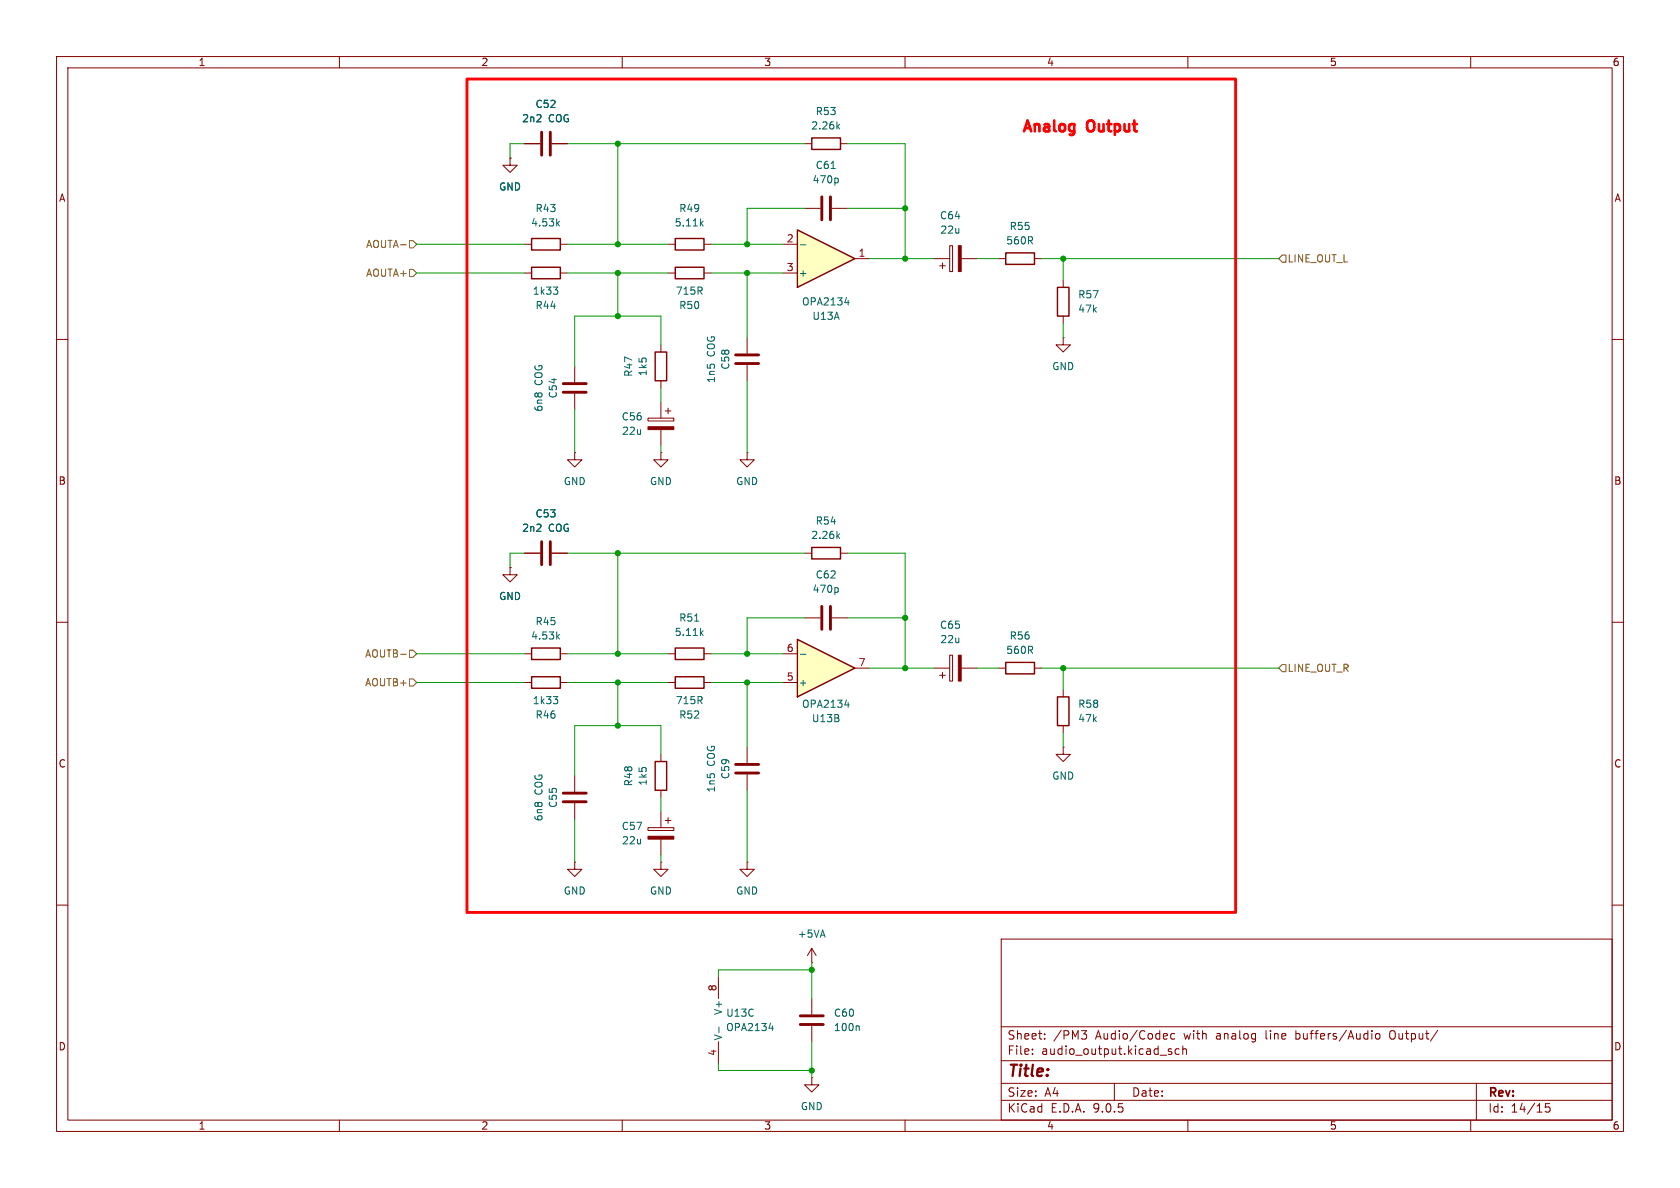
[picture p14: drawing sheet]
<svg xmlns="http://www.w3.org/2000/svg" width="297mm" height="210mm" viewBox="0 0 297 210" stroke-linecap="round" stroke-linejoin="round" font-family="sans-serif">
<defs><g id="words">
<text font-size="2.8" fill="#840000" x="178" y="190.9">Title:</text>
<g font-size="2.7" fill="#f00">
<text x="180.3" y="24">Analog</text>
<text x="192.3" y="24">Output</text>
</g>
<g font-size="2.1" fill="#840000">
<text x="178" y="184">Sheet:</text>
<text x="186.2" y="184">/PM3</text>
<text x="193.7" y="184">Audio/Codec</text>
<text x="209.5" y="184">with</text>
<text x="215.3" y="184">analog</text>
<text x="224.1" y="184">line</text>
<text x="229.6" y="184">buffers/Audio</text>
<text x="246.4" y="184">Output/</text>
<text x="178" y="186.7">File:</text>
<text x="184.1" y="186.7">audio_output.kicad_sch</text>
<text x="178" y="196.9">KiCad</text>
<text x="178" y="194.1">Size:</text>
<text x="184.7" y="194.1">A4</text>
<text x="185.7" y="196.9">E.D.A.</text>
<text x="193.3" y="196.9">9.0.5</text>
<text x="200" y="194.1">Date:</text>
<text x="263" y="194.3">Rev:</text>
<text x="263" y="196.9">Id:</text>
<text x="267.1" y="196.9">14/15</text>
</g>
<g font-size="1.8" fill="#840000">
<text x="35" y="11.9">1</text>
<text x="85" y="11.9">2</text>
<text x="135" y="11.9">3</text>
<text x="185" y="11.9">4</text>
<text x="235" y="11.9">5</text>
<text x="285" y="11.9">6</text>
<text x="10.3" y="35.9">A</text>
<text x="285.3" y="35.9">A</text>
<text x="10.3" y="85.9">B</text>
<text x="285.3" y="85.9">B</text>
<text x="10.3" y="135.9">C</text>
<text x="285.3" y="135.9">C</text>
<text x="10.3" y="185.9">D</text>
<text x="285.3" y="185.9">D</text>
<text x="35" y="199.9">1</text>
<text x="85" y="199.9">2</text>
<text x="135" y="199.9">3</text>
<text x="185" y="199.9">4</text>
<text x="235" y="199.9">5</text>
<text x="285" y="199.9">6</text>
</g>
<g font-size="1.8" fill="#006464">
<text x="92.2" y="21.8">2n2</text>
<text x="94.6" y="19.3">C52</text>
<text x="97" y="21.8">COG</text>
<text x="143.3" y="23.1">2.26k</text>
<text x="144.1" y="20.5">R53</text>
<text x="88.1" y="33.9">GND</text>
<text x="143.6" y="32.6">470p</text>
<text x="144.1" y="30.1">C61</text>
<text x="93.8" y="40.2">4.53k</text>
<text x="94.6" y="37.7">R43</text>
<text x="119.2" y="40.2">5.11k</text>
<text x="120" y="37.7">R49</text>
<text x="166.1" y="39">C64</text>
<text x="166.1" y="41.5">22u</text>
<text x="178.4" y="40.9">R55</text>
<text x="177.8" y="43.4">560R</text>
<text x="94.1" y="52.3">1k33</text>
<text x="119.4" y="52.3">715R</text>
<text x="141.1" y="49.1">+</text>
<text x="190.5" y="52.9">R57</text>
<text x="94.6" y="54.8">R44</text>
<text x="120" y="54.8">R50</text>
<text x="141.7" y="54.2">OPA2134</text>
<text x="143.5" y="56.7">U13A</text>
<text x="190.5" y="55.5">47k</text>
<text x="126.6" y="63.1" transform="rotate(-90 126.6 63.1)">COG</text>
<text x="129.1" y="65.4" transform="rotate(-90 129.1 65.4)">C58</text>
<text x="185.9" y="65.6">GND</text>
<text x="96.1" y="68.1" transform="rotate(-90 96.1 68.1)">COG</text>
<text x="98.7" y="70.5" transform="rotate(-90 98.7 70.5)">C54</text>
<text x="112" y="66.7" transform="rotate(-90 112 66.7)">R47</text>
<text x="114.5" y="66.6" transform="rotate(-90 114.5 66.6)">1k5</text>
<text x="126.6" y="67.8" transform="rotate(-90 126.6 67.8)">1n5</text>
<text x="96.1" y="72.9" transform="rotate(-90 96.1 72.9)">6n8</text>
<text x="109.8" y="74.5">C56</text>
<text x="109.9" y="77.1">22u</text>
<text x="99.6" y="86">GND</text>
<text x="114.8" y="86">GND</text>
<text x="130" y="86">GND</text>
<text x="92.2" y="94.2">2n2</text>
<text x="94.6" y="91.7">C53</text>
<text x="97" y="94.2">COG</text>
<text x="143.3" y="95.5">2.26k</text>
<text x="144.1" y="92.9">R54</text>
<text x="88.1" y="106.3">GND</text>
<text x="143.6" y="105">470p</text>
<text x="144.1" y="102.5">C62</text>
<text x="93.8" y="113.3">4.53k</text>
<text x="94.6" y="110.7">R45</text>
<text x="119.2" y="112.6">5.11k</text>
<text x="120" y="110.1">R51</text>
<text x="166.1" y="111.4">C65</text>
<text x="166.1" y="113.9">22u</text>
<text x="178.4" y="113.3">R56</text>
<text x="177.8" y="115.8">560R</text>
<text x="94.1" y="124.7">1k33</text>
<text x="119.4" y="124.7">715R</text>
<text x="141.1" y="121.5">+</text>
<text x="141.7" y="125.3">OPA2134</text>
<text x="190.5" y="125.3">R58</text>
<text x="94.6" y="127.2">R46</text>
<text x="120" y="127.2">R52</text>
<text x="143.4" y="127.9">U13B</text>
<text x="190.5" y="127.9">47k</text>
<text x="126.6" y="135.5" transform="rotate(-90 126.6 135.5)">COG</text>
<text x="129.1" y="137.8" transform="rotate(-90 129.1 137.8)">C59</text>
<text x="96.1" y="140.5" transform="rotate(-90 96.1 140.5)">COG</text>
<text x="98.7" y="142.9" transform="rotate(-90 98.7 142.9)">C55</text>
<text x="112" y="139.1" transform="rotate(-90 112 139.1)">R48</text>
<text x="114.5" y="139" transform="rotate(-90 114.5 139)">1k5</text>
<text x="126.6" y="140.2" transform="rotate(-90 126.6 140.2)">1n5</text>
<text x="185.9" y="138">GND</text>
<text x="96.1" y="145.3" transform="rotate(-90 96.1 145.3)">6n8</text>
<text x="109.8" y="146.9">C57</text>
<text x="109.9" y="149.5">22u</text>
<text x="99.6" y="158.3">GND</text>
<text x="114.8" y="158.3">GND</text>
<text x="130" y="158.3">GND</text>
<text x="140.9" y="166">+5VA</text>
<text x="127.9" y="179.5" transform="rotate(-90 127.9 179.5)">V+</text>
<text x="128.3" y="179.9">U13C</text>
<text x="147.3" y="179.9">C60</text>
<text x="127.9" y="184" transform="rotate(-90 127.9 184)">V-</text>
<text x="128.3" y="182.5">OPA2134</text>
<text x="147.3" y="182.5">100n</text>
<text x="141.5" y="196.4">GND</text>
</g>
<g font-size="1.8" fill="#725600">
<text x="64.6" y="44">AOUTA-</text>
<text x="227.5" y="46.6">LINE_OUT_L</text>
<text x="64.6" y="49.1">AOUTA+</text>
<text x="64.4" y="116.4">AOUTB-</text>
<text x="227.5" y="119">LINE_OUT_R</text>
<text x="64.4" y="121.5">AOUTB+</text>
</g>
<g font-size="1.8" fill="#a90000">
<text x="139" y="42.9">2</text>
<text x="151.7" y="45.5">1</text>
<text x="139" y="48">3</text>
<text x="139" y="115.3">6</text>
<text x="151.7" y="117.9">7</text>
<text x="139" y="120.4">5</text>
<text x="126.7" y="175.3" transform="rotate(-90 126.7 175.3)">8</text>
<text x="126.7" y="186.8" transform="rotate(-90 126.7 186.8)">4</text>
</g>
</g></defs>
<g fill="none" stroke="#840000" stroke-width=".18">
<path d="M10 10h277v190h-277zM12 12h273v186h-273zM60 10v2M110 10v2M160 10v2M210 10v2M260 10v2M92.7 25.4h2.8M97.5 25.4h2.8M142.2 25.4h1.3M148.6 25.4h1.3M10 60h2"/>
<path d="M101.6 64.8v2.8M101.6 69.6v2.8M114.6 73.9h4.5v.5h-4.5zM116.8 71.1v2.8M116.8 75.9v2.8M117.6 72.6h1M118.1 72.1v1.1M285 60h2M10 110h2M285 110h2M10 160h2M177 166h108v32h-108z"/>
<path d="M285 160h2M60 198v2M110 198v2M160 198v2M177 194.5h108M177 191.5h108M177 187.5h108M177 181.5h108M182.5 186.3v.1M182.5 185.5v.1M184.7 183.6v.1M184.7 182.8v.1"/>
<path d="M191.2 182.2h.9l-.5 .6 .4 .1 .1 .5-.3 .3h-.4M197 191.5v3M206.6 185.8l.5 .2 .1 .2-.2 .2-.5-.1M206.6 185.5h.5M207.7 182.8l-.5-.1-.2 .3v.4l.1 .2h.6M208.5 185.5l-.5-.1-.3 .3v.4l.2 .2h.6M209.1 185.5l.2-.1 .4 .1v.9M209.1 184.9v1.5M210 198v2M242.5 182.2v.1M243.3 182.8l.4-.1 .3 .3v.4l-.3 .3-.4-.1-.1-.2v-.4zM245.7 182.4v1.1"/>
<path d="M254.2 182.1l-1.3 2M260 198v2M261 191.5v6.5M274 195.1h-.8v.7l.2-.1h.5l.1 .3v.5l-.3 .1-.5-.1"/>
</g>
<path d="M95.8 23.4v4M97.3 23.4v4M99.6 69.3h4M99.6 67.8h4" fill="none" stroke="#840000" stroke-width=".51"/>
<path d="M114.6 75.4h4.5v.5h-4.5z" fill="#840000" stroke="#840000" stroke-width=".18"/>
<path d="M143.5 24.4h5.1v2h-5.1z" fill="none" stroke="#840000" stroke-width=".25"/>
<path d="M148.1 22.3l.3 .5M148.4 22l-.4 .4" fill="none" stroke="#006464" stroke-width=".18"/>
<path d="M141 40.6l10.1 5.1-10.1 5.1z" fill="#ffffc2"/>
<path d="M94 47.2h5.1v2.1h-5.1zM94 42.2h5.1v2h-5.1zM141 40.6l10.1 5.1-10.1 5.1zM177.8 44.7h5.1v2h-5.1zM186.9 50.8h2.1v5.1h-2.1zM143.5 96.8h5.1v2h-5.1zM94 114.6h5.1v2h-5.1zM94 119.6h5.1v2.1h-5.1zM186.9 123.2h2.1v5.1h-2.1z" fill="none" stroke="#840000" stroke-width=".25"/>
<g fill="none" stroke="#840000" stroke-width=".18">
<path d="M142.2 36.8h2.8M147.1 36.8h2.8M92.7 48.3h1.3M92.7 43.2h1.3M99.1 48.3h1.2M99.1 43.2h1.2M138.4 48.3h2.6M138.4 43.2h2.6M151.1 45.7h2.6M176.5 45.7h1.3M182.9 45.7h1.2M188 59.7v1.3h1.2l-1.2 1.2-1.3-1.2h1.3"/>
<path d="M188 59.7h.1M188 49.5v1.3M188 55.9v1.3M132.1 80v1.3h1.2l-1.2 1.3-1.3-1.3h1.3M132.1 80h.1M142.2 97.8h1.3M148.6 97.8h1.3M92.7 115.6h1.3M99.1 115.6h1.2M92.7 120.7h1.3M99.1 120.7h1.2M101.6 137.2v2.8"/>
<path d="M188 132.1v1.3h1.2l-1.2 1.2-1.3-1.2h1.3M188 132.1h.1M188 121.9v1.3M188 128.3v1.2M101.6 142v2.8"/>
</g>
<g fill="none" stroke="#006464" stroke-width=".18">
<path d="M98.5 39.5l.4 .4M98.9 39.1l-.5 .5M146.9 29.8h.8M148 31.5l.2 .2v.4l-.2 .2M97.8 50.7h.8l-.4 .5M98.4 51.2l.2 .3v.3l-.2 .2M141.5 43.3h1M149.3 53.5h.8M150 53.1v.8M148.1 94.7l.3 .5M148.4 94.3l-.4 .5M98.5 112.5l.4 .5"/>
<path d="M98.9 112.1l-.5 .5M97.8 123.1h.8l-.4 .5M98.4 123.6l.2 .3v.3l-.2 .2"/>
</g>
<path d="M145.3 34.8v4.1M146.8 34.8v4.1M99.6 141.7h4M99.6 140.2h4" fill="none" stroke="#840000" stroke-width=".51"/>
<path d="M141 113l10.1 5.1-10.1 5.1z" fill="#ffffc2"/>
<path d="M119.4 47.2h5.1v2.1h-5.1zM119.4 42.2h5.1v2h-5.1zM115.8 62.2h2.1v5.1h-2.1zM119.4 119.6h5.1v2.1h-5.1zM119.4 114.6h5.1v2h-5.1zM141 113l10.1 5.1-10.1 5.1zM177.8 117.1h5.1v2h-5.1zM115.8 134.6h2.1v5.1h-2.1z" fill="none" stroke="#840000" stroke-width=".25"/>
<g fill="none" stroke="#840000" stroke-width=".18">
<path d="M90.2 27.9v1.3h1.2l-1.2 1.3-1.3-1.3h1.3M90.2 27.9h.1M92.7 25.4h2.8M97.5 25.4h2.8M118.1 48.3h1.3M118.1 43.2h1.3M124.5 48.3h1.2M124.5 43.2h1.2M132.1 59.7v2.8M165.1 45.7h2.8M166.1 47h1M166.6 46.5v1"/>
<path d="M167.9 43.4h.5v4.6h-.5zM169.9 45.7h2.8M116.8 61v1.2M116.8 67.3v1.3M132.1 64.5v2.8M92.7 97.8h2.8M97.5 97.8h2.8M101.6 80v1.3h1.3l-1.3 1.3-1.3-1.3h1.3M101.6 80h.1M116.8 80v1.3h1.3l-1.3 1.3-1.2-1.3h1.2M116.8 80h.1M90.2 100.3v1.3h1.2l-1.2 1.3-1.3-1.3h1.3"/>
<path d="M90.2 100.3h.1M118.1 115.6h1.3M124.5 115.6h1.2M138.4 115.6h2.6M142.2 109.2h2.8M147.1 109.2h2.8M151.1 118.1h2.6M165.1 118.1h2.8M166.1 119.4h1M166.6 118.9v1M167.9 115.8h.5v4.6h-.5zM169.9 118.1h2.8"/>
<path d="M176.5 118.1h1.3M182.9 118.1h1.2M116.8 133.4v1.2M116.8 139.7v1.3M118.1 120.7h1.3M124.5 120.7h1.2M132.1 132.1v2.8M132.1 136.9v2.8M138.4 120.7h2.6M101.6 152.4v1.3h1.3l-1.3 1.2-1.3-1.2h1.3M101.6 152.4h.1M114.6 146.3h4.5v.5h-4.5z"/>
<path d="M116.8 152.4v1.3h1.3l-1.3 1.2-1.2-1.2h1.2M116.8 152.4h.1M116.8 143.5v2.8M116.8 148.3v2.8M117.6 145h1M118.1 144.5v1M132.1 152.4v1.3h1.2l-1.2 1.2-1.3-1.2h1.3M132.1 152.4h.1M127 172.7v3.8M143.5 170.2h.1M143.5 167.6l-.8 1.3M143.5 167.6l.8 1.3"/>
<path d="M143.5 167.6v2.6M143.5 176.5v2.8M127 184.2v3.8M143.5 190.5v1.3h1.3l-1.3 1.2-1.3-1.2h1.3M143.5 190.5h.1M143.5 181.4v2.8"/>
</g>
<g fill="none" stroke="#006464" stroke-width=".18">
<path d="M123.9 39.5l.4 .4M124.3 39.1l-.5 .5M122.8 109.8h.7M123.9 111.9l.4 .4M124.3 111.5l-.5 .5M141.5 115.7h1M148 103.9l.2 .2v.4l-.2 .2M149.3 124.6h.8M150 124.2v.8M127.1 181.6v.9M135.9 181.8h.8M136.5 181.3v.9"/>
<path d="M151.7 181.3l.2 .2v.7"/>
</g>
<g fill="#840000" stroke="#840000" stroke-width=".18">
<path d="M169.4 115.8h.5v4.6h-.5z"/>
<path d="M169.4 43.4h.5v4.6h-.5z"/>
<path d="M114.6 147.8h4.5v.5h-4.5z"/>
</g>
<path d="M130 64.3h4.1M130 62.7h4.1M95.8 95.8v4M97.3 95.8v4M145.3 107.2v4.1M146.8 107.2v4.1M130 136.7h4.1M130 135.1h4.1M141.5 179.6h4M141.5 181.1h4" fill="none" stroke="#840000" stroke-width=".51"/>
<path d="M72.4 42.5h.6l.7 .7-.7 .6h-.6zM72.4 47.6h.6l.7 .7-.7 .6h-.6zM226.7 45.1h.6v1.3h-.6l-.6-.7zM70.8 115.7h1M72.4 114.9h.6l.7 .7-.7 .6h-.6zM226.7 117.5h.6v1.2h-.6l-.6-.6zM72.4 120h.6l.7 .7-.7 .6h-.6z" fill="none" stroke="#725600" stroke-width=".18"/>
<g fill="none" stroke="#009600" stroke-width=".18">
<path d="M92.7 25.4h-2.5v2.5M100.3 25.4h41.9M109.2 25.4v17.8M142.2 36.8h-10.1v6.4M149.9 25.4h10.1v20.3M149.9 36.8h10.1M73.7 43.2h19M73.7 48.3h19M100.3 43.2h17.8M100.3 48.3h17.8M109.2 48.3v7.6M125.7 43.2h12.7"/>
<path d="M125.7 48.3h12.7M132.1 48.3v11.4M153.7 45.7h11.4M172.7 45.7h3.8M184.1 45.7h42M188 45.7v3.8M188 57.2v2.5M101.6 72.4v7.6M116.8 61v-5.1h-15.2v8.9M116.8 68.6v2.5M116.8 78.7v1.3M132.1 67.3v12.7"/>
<path d="M92.7 97.8h-2.5v2.5M100.3 97.8h41.9M109.2 97.8v17.8M149.9 97.8h10.1v20.3M73.7 115.6h19M100.3 115.6h17.8M125.7 115.6h12.7M142.2 109.2h-10.1v6.4M149.9 109.2h10.1M153.7 118.1h11.4M172.7 118.1h3.8M184.1 118.1h42"/>
<path d="M188 118.1v3.8M73.7 120.7h19M100.3 120.7h17.8M109.2 120.7v7.6M116.8 133.4v-5.1h-15.2v8.9M125.7 120.7h12.7M132.1 120.7v11.4M132.1 139.7v12.7M188 129.5v2.6M101.6 144.8v7.6M116.8 141v2.5M116.8 151.1v1.3"/>
<path d="M143.5 171.5h-16.5v1.2M143.5 170.2v6.3M127 188v1.2h16.5M143.5 184.2v6.3"/>
</g>
<path d="M82.5 14h135.9v147.3h-135.9z" fill="none" stroke="#f00" stroke-width=".51"/>
<g fill="#009600" stroke="#009600" stroke-width=".18">
<circle cx="132.1" cy="115.6" r=".46"/>
<circle cx="160" cy="109.2" r=".46"/>
<circle cx="109.2" cy="97.8" r=".46"/>
<circle cx="109.2" cy="115.6" r=".46"/>
<circle cx="132.1" cy="120.7" r=".46"/>
<circle cx="160" cy="118.1" r=".46"/>
<circle cx="188" cy="118.1" r=".46"/>
<circle cx="109.2" cy="120.7" r=".46"/>
<circle cx="160" cy="36.8" r=".46"/>
<circle cx="160" cy="45.7" r=".46"/>
<circle cx="188" cy="45.7" r=".46"/>
<circle cx="132.1" cy="43.2" r=".46"/>
<circle cx="132.1" cy="48.3" r=".46"/>
<circle cx="109.2" cy="25.4" r=".46"/>
<circle cx="109.2" cy="48.3" r=".46"/>
<circle cx="109.2" cy="55.9" r=".46"/>
<circle cx="109.2" cy="43.2" r=".46"/>
<circle cx="143.5" cy="189.2" r=".46"/>
<circle cx="143.5" cy="171.5" r=".46"/>
<circle cx="109.2" cy="128.3" r=".46"/>
</g>
<use href="#words"/>
</svg>
